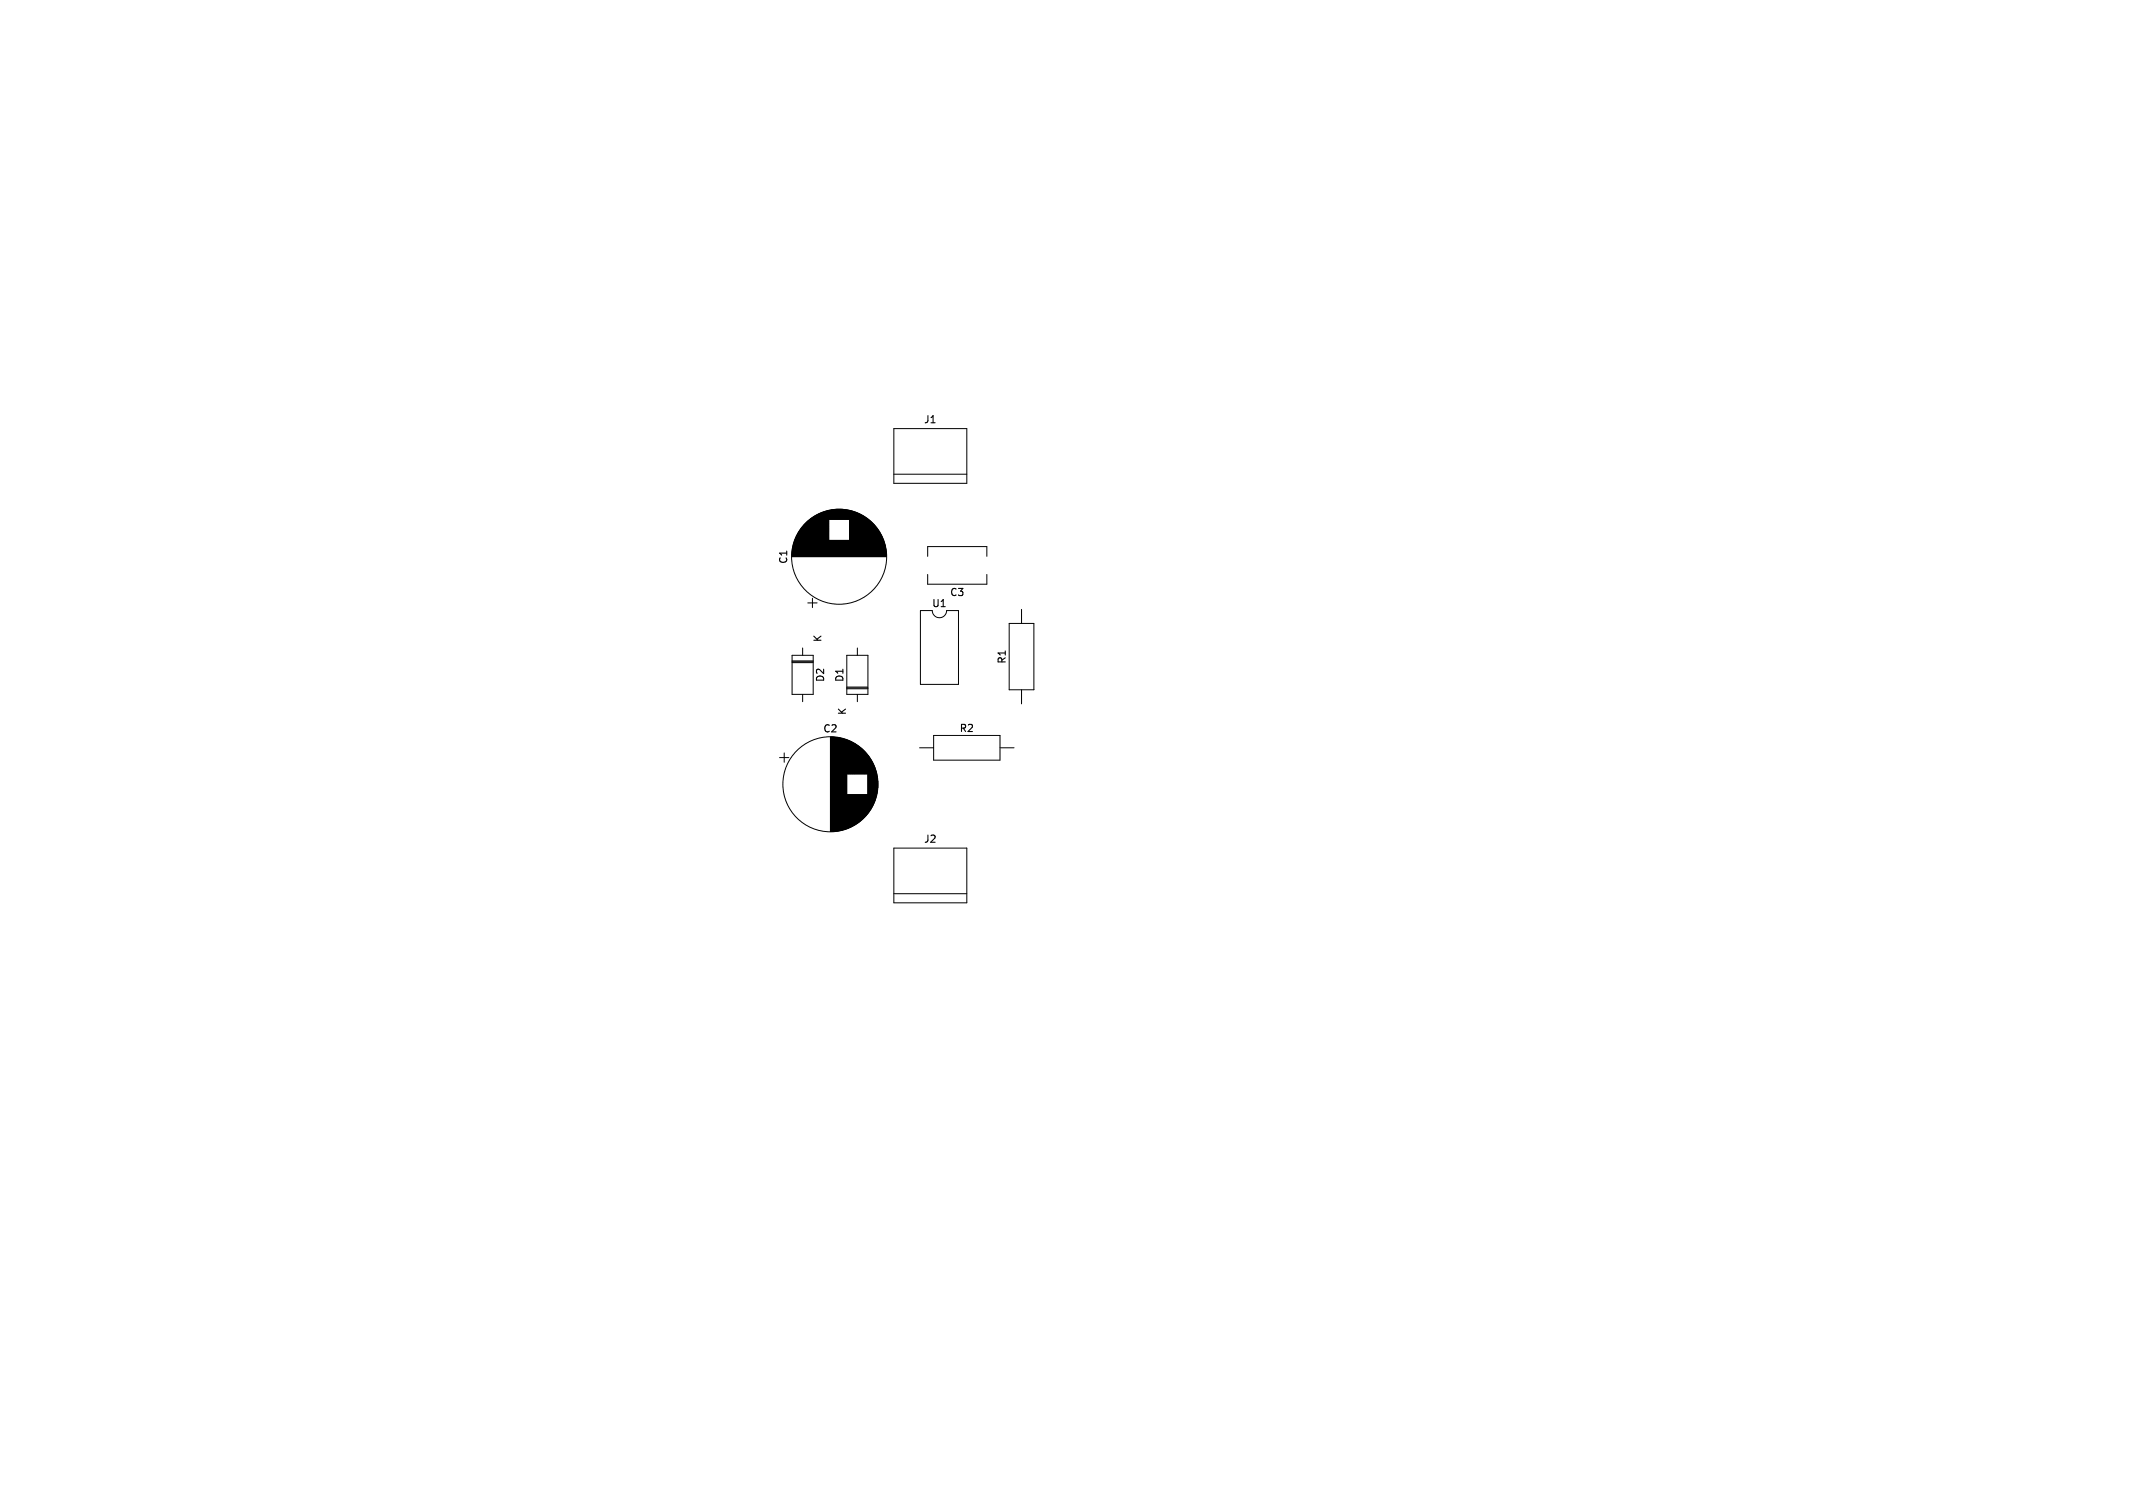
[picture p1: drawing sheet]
<svg xmlns="http://www.w3.org/2000/svg" width="297mm" height="210mm" viewBox="0 0 297 210" stroke-linecap="round" stroke-linejoin="round" font-family="sans-serif">
<defs><g id="words">
<g font-size="1.4">
<text x="128.6" y="59.1">J1</text>
<text x="109.8" y="78.6" transform="rotate(-90 109.8 78.6)">C1</text>
<text x="132.2" y="83.2">C3</text>
<text x="114.5" y="89.5" transform="rotate(-90 114.5 89.5)">K</text>
<text x="129.7" y="84.7">U1</text>
<text x="114.9" y="95" transform="rotate(-90 114.9 95)">D2</text>
<text x="117.6" y="95" transform="rotate(-90 117.6 95)">D1</text>
<text x="140.2" y="92.5" transform="rotate(-90 140.2 92.5)">R1</text>
<text x="118" y="99.6" transform="rotate(-90 118 99.6)">K</text>
<text x="114.6" y="102.2">C2</text>
<text x="133.6" y="102.1">R2</text>
<text x="128.6" y="117.5">J2</text>
</g>
</g></defs>
<g fill="none" stroke="#000" stroke-width=".14">
<path d="M124.5 59.7h10.1v7.6h-10.1zM110.3 77.5h13.1M110.3 77.4h13.1M110.3 77.3h13.1M110.3 77.2h13.1M110.3 77.1h13.1M110.3 77h13.1M110.3 76.9h13.1M110.3 76.8h13.1M110.3 76.7h13.1M110.3 76.6h13.1M110.3 76.5h13"/>
<path d="M110.3 76.4h13M110.4 76.4h12.9M110.4 76.3h12.9M110.4 76.2h12.9M110.4 76.1h12.9M110.4 76h12.9M110.4 76h12.8M110.5 75.9h12.7M110.5 75.8h12.7M110.5 75.7h12.7M110.5 75.6h12.6M110.6 75.6h12.5"/>
<path d="M110.6 75.5h12.5M110.6 75.4h12.5M110.6 75.3h12.4M110.7 75.3h12.3M110.7 75.2h12.3M110.7 75.2h4.7M110.7 75.1h4.7M110.7 75h4.7M110.8 75h4.6M110.8 74.9h4.6M110.8 74.8h4.6M110.9 74.8h4.5"/>
<path d="M110.9 74.7h4.5M110.9 74.6h4.5M111 74.6h4.4M111 74.5h4.4M111 74.4h4.4M111.1 74.4h4.3M111.1 74.3h4.3M111.1 74.2h4.3M111.2 74.2h4.2M111.2 74.1h4.2M111.2 74h4.2M111.3 74h4.1"/>
<path d="M111.3 73.9h4.1M111.4 73.9h4M111.4 73.8h4M111.5 73.7h3.9M111.5 73.6h3.9M111.6 73.6h3.8M111.6 73.5h3.8M111.7 73.4h3.7M111.8 73.3h3.6M111.8 73.2h3.6M111.9 73.2h3.5M111.9 73.1h3.5"/>
<path d="M112 73.1h3.4M112 73h3.4M112.1 73h3.3M112.1 72.9h3.3M112.2 72.9h3.2M112.2 72.8h3.2M112.3 72.8h3.1M112.3 72.7h3.1M112.4 72.7h3M112.4 72.6h3M112.5 72.6h2.9M112.5 72.5h2.9"/>
<path d="M112.6 72.5h2.8M112.6 72.4h2.8M112.7 72.4h2.7M112.8 72.3h8.1M112.8 72.3h8M112.9 72.2h7.9M112.9 72.2h7.8M113 72.2h7.7M113.1 72.1h7.5M113.2 72h7.3M113.3 72h7.1M113.3 71.9h7"/>
<path d="M113.4 71.9h6.9M113.5 71.8h6.7M113.5 71.8h6.6M113.6 71.8h6.5M113.7 71.7h6.3M113.8 71.7h6.1M113.8 71.6h6M113.9 71.6h5.9M114 71.6h5.7M114.1 71.5h5.5M114.2 71.5h5.3M114.3 71.4h5.1"/>
<path d="M114.4 71.4h4.9M114.5 71.4h4.7M114.6 71.3h4.5M114.7 71.3h4.3M114.8 71.2h4.1M114.9 71.2h3.9M115 71.2h3.6M115.2 71.1h3.3M115.3 71.1h3M115.5 71h2.7M115.7 71h2.2M116 71h1.7"/>
<path d="M116.4 70.9h.9M118.3 75.2h4.7M118.3 75.1h4.7M118.3 75h4.6M118.3 74.9h4.6M118.3 74.8h4.6M118.3 74.8h4.5M118.3 74.7h4.5M118.3 74.6h4.5M118.3 74.6h4.4M118.3 74.5h4.4M118.3 74.4h4.4"/>
<path d="M118.3 74.4h4.3M118.3 74.3h4.3M118.3 74.2h4.3M118.3 74.2h4.2M118.3 74.1h4.2M118.3 74h4.1M118.3 73.9h4.1M118.3 73.9h4M118.3 73.8h4M118.3 73.8h3.9M118.3 73.7h3.9M118.3 73.6h3.9"/>
<path d="M118.3 73.6h3.8M118.3 73.5h3.8M118.3 73.5h3.7M118.3 73.4h3.7M118.3 73.4h3.6M118.3 73.3h3.6M118.3 73.2h3.6M118.3 73.2h3.5M118.3 73.1h3.4M118.3 73h3.4M118.3 73h3.3M118.3 72.9h3.3"/>
<path d="M118.3 72.9h3.2M118.3 72.8h3.2M118.3 72.8h3.1M118.3 72.7h3.1M118.3 72.7h3M118.3 72.6h3M118.3 72.6h2.9M118.3 72.5h2.8M118.3 72.4h2.7M118.3 72.4h2.6M124.5 66h10.1M129.2 77.5v-1.4h8.2v1.4"/>
<path d="M129.2 80v1.4h8.2v-1.4M110.3 91.3h2.9v5.4h-2.9zM110.3 92h2.9M110.3 92.2h2.9M110.3 92.3h2.9M111.8 90.2v1.1M111.8 96.7v1M112.5 84h1.3M113.1 83.3v1.3M117.9 91.3h2.9v5.4h-2.9zM117.9 95.9h2.9M117.9 95.8h2.9"/>
<path d="M117.9 95.7h2.9M119.4 90.2v1.1M119.4 96.7v1M128.2 85h1.6a1 1 0 0 0 1 1 1 1 0 0 0 1-1h1.7v10.3h-5.3zM140.5 86.8h3.5v9.3h-3.5zM142.2 84.9v1.9M142.2 96.1v1.9M108.5 105.5h1.3M109.2 104.9v1.3M115.6 102.6v13.2M115.7 102.6v13.2M115.8 102.6v13.2"/>
<path d="M115.9 102.6v13.2M116 102.6v13.2M116 102.7v13.1M116.1 102.7v13.1M116.2 102.7v13.1M116.3 102.7v13.1M116.4 102.7v13.1M116.5 102.7v13M116.6 102.7v13M116.7 102.7v13M116.8 102.7v13M116.9 102.8v12.9"/>
<path d="M117 102.8v12.9M117.1 102.8v12.8M117.2 102.8v12.8M117.3 102.8v12.8M117.3 102.9v12.7M117.4 102.9v12.7M117.5 102.9v12.6M117.6 102.9v12.6M117.7 103v12.5M117.8 103v12.5M117.8 103v12.4M117.9 103v12.4"/>
<path d="M118 103.1v4.7M118 110.7v4.7M118.1 103.1v4.7M118.1 110.7v4.6M118.2 103.1v4.7M118.2 110.7v4.6M118.2 103.2v4.6M118.3 103.2v4.6M118.3 110.7v4.6M118.3 110.7v4.5M118.4 103.2v4.6M118.4 110.7v4.5"/>
<path d="M118.4 103.3v4.5M118.5 103.3v4.5M118.5 110.7v4.5M118.5 110.7v4.4M118.6 103.3v4.5M118.6 110.7v4.4M118.6 103.4v4.4M118.7 103.4v4.4M118.7 110.7v4.4M118.7 110.7v4.3M118.8 103.4v4.4M118.8 110.7v4.3"/>
<path d="M118.8 103.5v4.3M118.9 103.5v4.3M118.9 110.7v4.3M118.9 110.7v4.2M119 103.5v4.3M119 110.7v4.2M119 103.6v4.2M119.1 103.6v4.2M119.1 110.7v4.1M119.2 103.7v4.1M119.2 110.7v4.1M119.2 110.7v4"/>
<path d="M119.3 103.7v4.1M119.3 110.7v4M119.3 103.8v4M119.4 103.8v4M119.4 110.7v4M119.4 110.7v3.9M119.5 103.9v3.9M119.5 110.7v3.9M119.5 110.7v3.8M119.6 103.9v3.9M119.6 110.7v3.8M119.6 104v3.8"/>
<path d="M119.7 104v3.8M119.7 110.7v3.7M119.8 104.1v3.7M119.8 110.7v3.7M119.8 110.7v3.6M119.9 104.2v3.6M119.9 110.7v3.6M119.9 110.7v3.5M120 104.2v3.6M120 110.7v3.5M120 104.3v3.5M120 110.7v3.4"/>
<path d="M120.1 104.3v3.5M120.1 110.7v3.4M120.1 104.4v3.4M120.2 104.4v3.4M120.2 110.7v3.3M120.2 104.5v3.3M120.2 110.7v3.2M120.3 104.5v3.3M120.3 110.7v3.2M120.3 104.6v3.2M120.4 104.6v3.2M120.4 110.7v3.1"/>
<path d="M120.4 104.7v3.1M120.4 110.7v3M120.5 104.7v3.1M120.5 110.7v3M120.5 104.8v3M120.6 104.8v3M120.6 110.7v2.9M120.6 104.9v2.9M120.6 110.7v2.8M120.7 105v2.8M120.7 110.7v2.8M120.7 110.7v2.7"/>
<path d="M120.8 105.1v2.7M120.8 110.7v2.7M120.8 110.7v2.6M120.8 105.2v8.1M120.9 105.2v8M120.9 105.3v7.9M121 105.3v7.8M121 105.4v7.7M121 105.4v7.6M121.1 105.5v7.5M121.1 105.5v7.4M121.2 105.6v7.2"/>
<path d="M121.2 105.7v7.1M121.2 105.7v7M121.3 105.8v6.8M121.3 105.9v6.7M121.4 105.9v6.6M121.4 106v6.4M121.4 106.1v6.3M121.5 106.1v6.2M121.5 106.2v6M121.6 106.3v5.8M121.6 106.4v5.7M121.6 106.5v5.5"/>
<path d="M121.7 106.5v5.4M121.7 106.6v5.2M121.8 106.7v5M121.8 106.8v4.8M121.8 106.9v4.6M121.9 107v4.4M121.9 107.2v4.1M122 107.3v3.9M122 107.4v3.6M122 107.6v3.3M122.1 107.7v3M122.1 107.9v2.6"/>
<path d="M122.2 108.1v2.2M122.2 108.4v1.7M122.2 108.7v1M124.5 118.1h10.1v7.6h-10.1zM128 104.1h2M130 102.4h9.2v3.5h-9.2zM139.2 104.1h2M124.5 124.5h10.1"/>
<circle cx="116.8" cy="77.5" r="6.6"/>
<circle cx="115.6" cy="109.2" r="6.6"/>
</g>
<use href="#words"/>
</svg>
